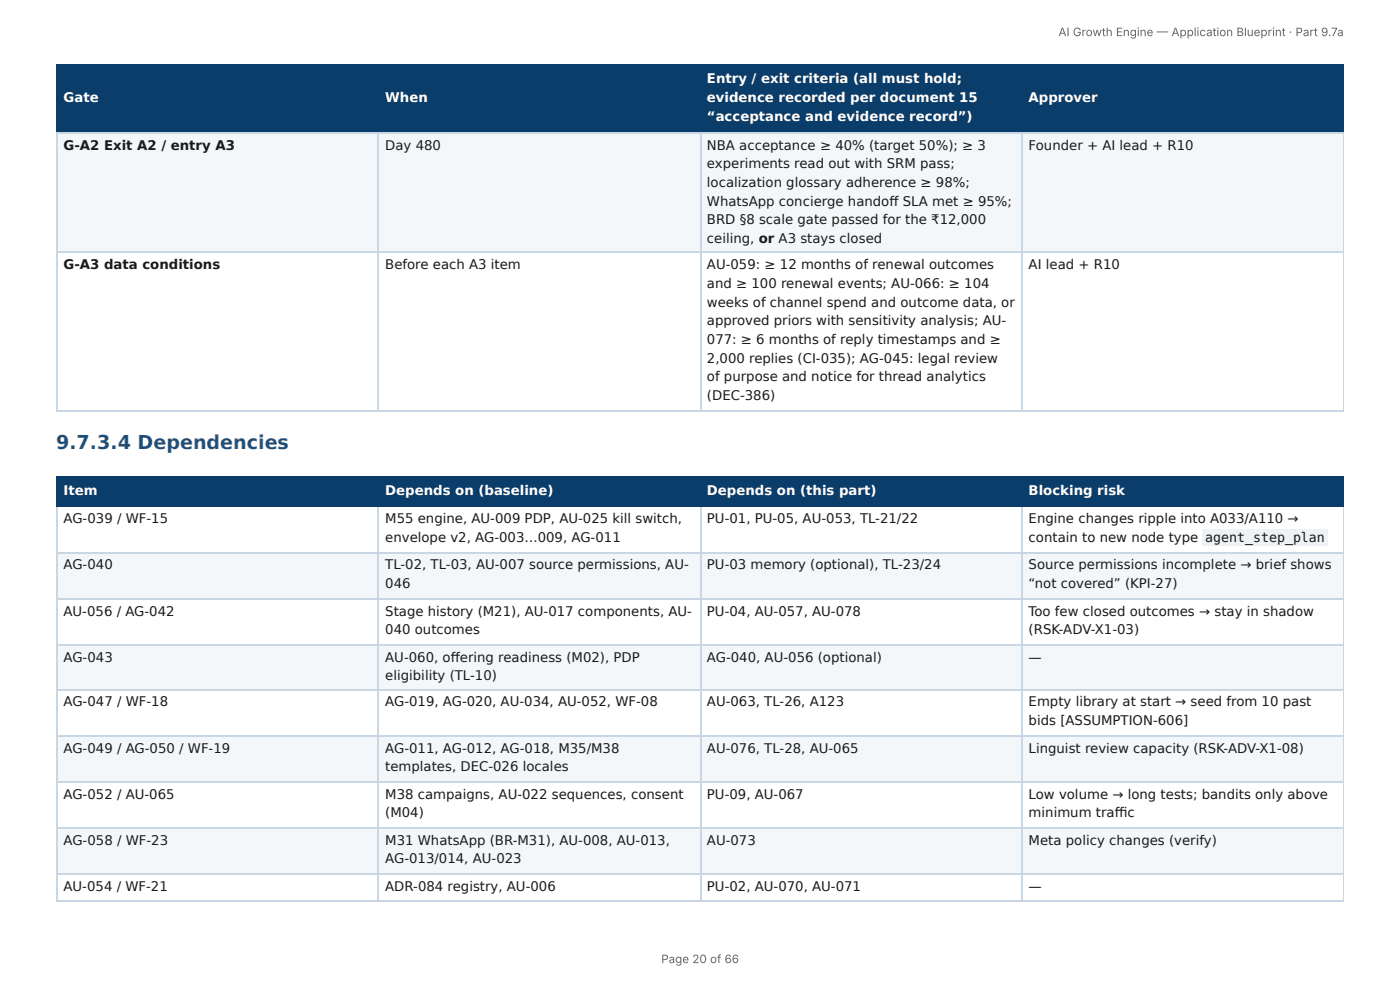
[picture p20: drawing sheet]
<svg xmlns="http://www.w3.org/2000/svg" width="297mm" height="210mm" viewBox="0 0 297 210" stroke-linecap="round" stroke-linejoin="round" font-family="sans-serif">
<defs><g id="words">
<text font-size="4.1" fill="#1f5a8c" x="11.9" y="95.3">9.7.3.4 Dependencies</text>
<g font-size="2.8" fill="#fff">
<text x="150.2" y="17.7">Entry / exit criteria (all must hold;</text>
<text x="13.5" y="21.7">Gate</text>
<text x="81.8" y="21.7">When</text>
<text x="150.2" y="21.7">evidence recorded per document 15</text>
<text x="218.5" y="21.7">Approver</text>
<text x="150.2" y="25.7">“acceptance and evidence record”)</text>
<text x="13.5" y="105">Item</text>
<text x="81.8" y="105">Depends on (baseline)</text>
<text x="150.2" y="105">Depends on (this part)</text>
<text x="218.5" y="105">Blocking risk</text>
</g>
<g font-size="2.8" fill="#1a1a1a">
<text x="13.5" y="31.8">G-A2 Exit A2 / entry A3</text>
<text x="81.8" y="31.8">Day 480</text>
<text x="150.2" y="31.8">NBA acceptance ≥ 40% (target 50%); ≥ 3</text>
<text x="150.2" y="35.7">experiments read out with SRM pass;</text>
<text x="218.5" y="31.8">Founder + AI lead + R10</text>
<text x="150.2" y="39.7">localization glossary adherence ≥ 98%;</text>
<text x="150.2" y="43.7">WhatsApp concierge handoff SLA met ≥ 95%;</text>
<text x="150.2" y="47.6">BRD §8 scale gate passed for the ₹12,000</text>
<text x="150.2" y="51.6">ceiling, or A3 stays closed</text>
<text x="13.5" y="57.2">G-A3 data conditions</text>
<text x="81.8" y="57.2">Before each A3 item</text>
<text x="150.2" y="57.2">AU-059: ≥ 12 months of renewal outcomes</text>
<text x="218.5" y="57.2">AI lead + R10</text>
<text x="150.2" y="61.1">and ≥ 100 renewal events; AU-066: ≥ 104</text>
<text x="150.2" y="65.1">weeks of channel spend and outcome data, or</text>
<text x="150.2" y="69.1">approved priors with sensitivity analysis; AU-</text>
<text x="150.2" y="73">077: ≥ 6 months of reply timestamps and ≥</text>
<text x="150.2" y="77">2,000 replies (CI-035); AG-045: legal review</text>
<text x="150.2" y="81">of purpose and notice for thread analytics</text>
<text x="150.2" y="84.9">(DEC-386)</text>
<text x="13.5" y="111.1">AG-039 / WF-15</text>
<text x="81.8" y="111.1">M55 engine, AU-009 PDP, AU-025 kill switch,</text>
<text x="150.2" y="111.1">PU-01, PU-05, AU-053, TL-21/22</text>
<text x="218.5" y="111.1">Engine changes ripple into A033/A110 →</text>
<text x="81.8" y="115.1">envelope v2, AG-003…009, AG-011</text>
<text x="218.5" y="115.1">contain to new node type</text>
<text x="256" y="115.1">agent_step_plan</text>
<text x="13.5" y="120.9">AG-040</text>
<text x="81.8" y="120.9">TL-02, TL-03, AU-007 source permissions, AU-</text>
<text x="81.8" y="124.9">046</text>
<text x="150.2" y="120.9">PU-03 memory (optional), TL-23/24</text>
<text x="218.5" y="120.9">Source permissions incomplete → brief shows</text>
<text x="218.5" y="124.9">“not covered” (KPI-27)</text>
<text x="13.5" y="130.7">AU-056 / AG-042</text>
<text x="81.8" y="130.7">Stage history (M21), AU-017 components, AU-</text>
<text x="150.2" y="130.7">PU-04, AU-057, AU-078</text>
<text x="218.5" y="130.7">Too few closed outcomes → stay in shadow</text>
<text x="81.8" y="134.7">040 outcomes</text>
<text x="218.5" y="134.7">(RSK-ADV-X1-03)</text>
<text x="13.5" y="140.5">AG-043</text>
<text x="81.8" y="140.5">AU-060, off ering readiness (M02), PDP</text>
<text x="150.2" y="140.5">AG-040, AU-056 (optional)</text>
<text x="218.5" y="140.5">—</text>
<text x="81.8" y="144.5">eligibility (TL-10)</text>
<text x="13.5" y="150">AG-047 / WF-18</text>
<text x="81.8" y="150">AG-019, AG-020, AU-034, AU-052, WF-08</text>
<text x="150.2" y="150">AU-063, TL-26, A123</text>
<text x="218.5" y="150">Empty library at start → seed from 10 past</text>
<text x="218.5" y="154">bids [ASSUMPTION-606]</text>
<text x="13.5" y="159.8">AG-049 / AG-050 / WF-19</text>
<text x="81.8" y="159.8">AG-011, AG-012, AG-018, M35/M38</text>
<text x="150.2" y="159.8">AU-076, TL-28, AU-065</text>
<text x="218.5" y="159.8">Linguist review capacity (RSK-ADV-X1-08)</text>
<text x="81.8" y="163.8">templates, DEC-026 locales</text>
<text x="13.5" y="169.6">AG-052 / AU-065</text>
<text x="81.8" y="169.6">M38 campaigns, AU-022 sequences, consent</text>
<text x="81.8" y="173.6">(M04)</text>
<text x="150.2" y="169.6">PU-09, AU-067</text>
<text x="218.5" y="169.6">Low volume → long tests; bandits only above</text>
<text x="218.5" y="173.6">minimum traffi c</text>
<text x="13.5" y="179.4">AG-058 / WF-23</text>
<text x="81.8" y="179.4">M31 WhatsApp (BR-M31), AU-008, AU-013,</text>
<text x="150.2" y="179.4">AU-073</text>
<text x="218.5" y="179.4">Meta policy changes (verify)</text>
<text x="81.8" y="183.4">AG-013/014, AU-023</text>
<text x="13.5" y="189.2">AU-054 / WF-21</text>
<text x="81.8" y="189.2">ADR-084 registry, AU-006</text>
<text x="150.2" y="189.2">PU-02, AU-070, AU-071</text>
<text x="218.5" y="189.2">—</text>
</g>
<g font-size="2.5" fill="#666">
<text x="224.8" y="7.7">AI Growth Engine — Application Blueprint · Part 9.7a</text>
<text x="140.4" y="204.5">Page 20 of 66</text>
</g>
</g></defs>
<g fill="#0b3d6b">
<path d="M12.2 14h68.2v14h-68.2z"/>
<path d="M80.4 14h68.3v14h-68.3z"/>
<path d="M148.7 14h68.3v14h-68.3z"/>
<path d="M217 14h68.4v14h-68.4z"/>
</g>
<g fill="#f4f7fa">
<path d="M12.2 28h68.2v25.7h-68.2z"/>
<path d="M80.4 28h68.3v25.7h-68.3z"/>
<path d="M148.7 28h68.3v25.7h-68.3z"/>
<path d="M217 28h68.4v25.7h-68.4z"/>
</g>
<path d="M11.9 13.9h273.5M12 13.8v14.5M80.3 13.8v14.5M148.8 13.8v14.5M217.1 13.8v14.5M11.9 28.2h273.5" fill="none" stroke="#0b3d6b" stroke-width=".26"/>
<path d="M285.3 13.8v14.5" fill="none" stroke="#0b3d6b" stroke-width=".21"/>
<path d="M11.9 28.2h273.5M12 28.3v59M80.3 28.3v59M148.8 28.3v59M217.1 28.3v59M11.9 53.6h273.5M11.9 87.2h273.5" fill="none" stroke="#c9d6e3" stroke-width=".26"/>
<path d="M285.3 28.3v59" fill="none" stroke="#c9d6e3" stroke-width=".21"/>
<g fill="#0b3d6b">
<path d="M12.2 101.3h68.2v6.1h-68.2z"/>
<path d="M80.4 101.3h68.3v6.1h-68.3z"/>
<path d="M148.7 101.3h68.3v6.1h-68.3z"/>
<path d="M217 101.3h68.4v6.1h-68.4z"/>
</g>
<g fill="#f4f7fa">
<path d="M12.2 117.2h68.2v9.8h-68.2z"/>
<path d="M80.4 117.2h68.3v9.8h-68.3z"/>
<path d="M148.7 117.2h68.3v9.8h-68.3z"/>
<path d="M217 117.2h68.4v9.8h-68.4z"/>
<path d="M12.2 136.8h68.2v9.8h-68.2z"/>
<path d="M80.4 136.8h68.3v9.8h-68.3z"/>
<path d="M148.7 136.8h68.3v9.8h-68.3z"/>
<path d="M217 136.8h68.4v9.8h-68.4z"/>
<path d="M12.2 156.4h68.2v9.8h-68.2z"/>
<path d="M80.4 156.4h68.3v9.8h-68.3z"/>
<path d="M148.7 156.4h68.3v9.8h-68.3z"/>
<path d="M217 156.4h68.4v9.8h-68.4z"/>
<path d="M12.2 175.9h68.2v9.6h-68.2z"/>
<path d="M80.4 175.9h68.3v9.6h-68.3z"/>
<path d="M148.7 175.9h68.3v9.6h-68.3z"/>
<path d="M217 175.9h68.4v9.6h-68.4z"/>
</g>
<path d="M11.9 101.2h273.5M11.9 107.6h273.5M12 101.1v6.6M80.3 101.1v6.6M148.8 101.1v6.6M217.1 101.1v6.6" fill="none" stroke="#0b3d6b" stroke-width=".26"/>
<path d="M285.3 101.1v6.6" fill="none" stroke="#0b3d6b" stroke-width=".21"/>
<g fill="none" stroke="#c9d6e3" stroke-width=".26">
<path d="M11.9 117.3h273.5M12 107.7v83.6M80.3 107.7v83.6M148.8 107.7v83.6M217.1 107.7v83.6M11.9 127.1h273.5M11.9 136.9h273.5M11.9 146.4h273.5M11.9 156.2h273.5M11.9 166h273.5M11.9 175.8h273.5M11.9 185.6h273.5"/>
<path d="M11.9 191.4h273.5"/>
</g>
<path d="M285.3 107.7v83.6" fill="none" stroke="#c9d6e3" stroke-width=".21"/>
<path d="M255.3 112.4h26.7v3.5h-26.7z" fill="#eef2f6"/>
<use href="#words"/>
</svg>
